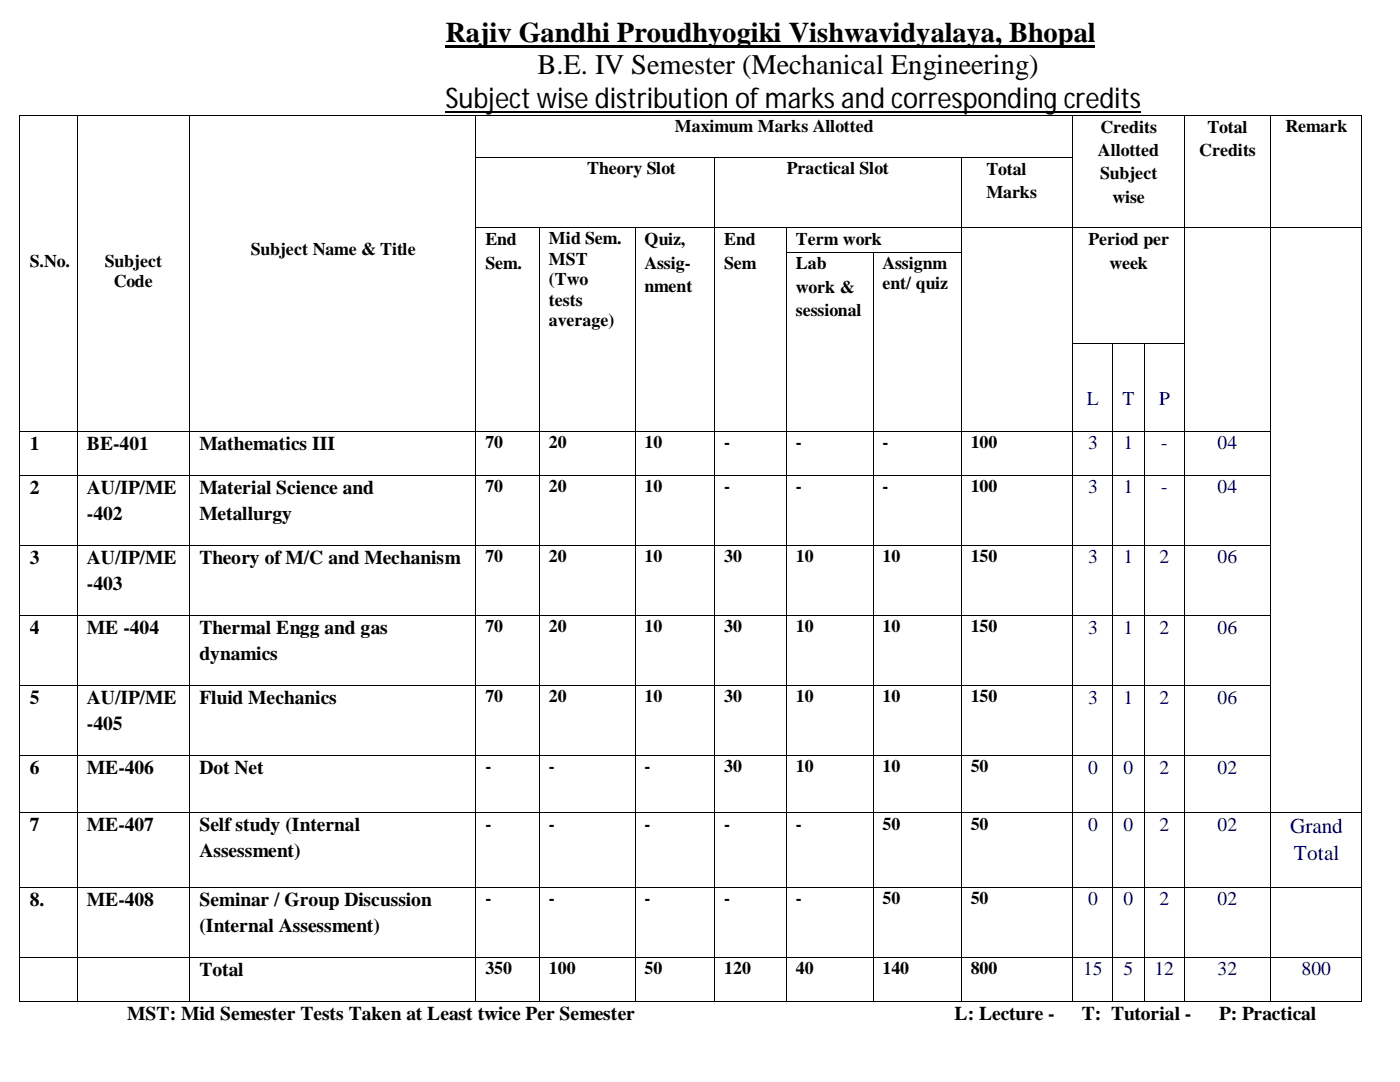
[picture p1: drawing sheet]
<svg xmlns="http://www.w3.org/2000/svg" width="279mm" height="216mm" viewBox="0 0 279 216" stroke-linecap="round" stroke-linejoin="round" font-family="sans-serif">
<defs><g id="words">
<g font-size="5.7">
<text x="88.9" y="8.4">Rajiv Gandhi Proudhyogiki Vishwavidyalaya, Bhopal</text>
<text x="107.3" y="14.7">B.E. IV Semester (Mechanical Engineering)</text>
<text x="88.9" y="21.5">Subject wise distribution of marks and corresponding credits</text>
</g>
<g font-size="4.2" fill="#000080">
<text x="257.5" y="166.1">Grand</text>
<text x="258.2" y="171.6">Total</text>
</g>
<g font-size="3.9" fill="#000080">
<text x="216.9" y="80.9">L</text>
<text x="224" y="80.9">T</text>
<text x="231.3" y="80.9">P</text>
<text x="217.2" y="89.7">3</text>
<text x="224.2" y="89.7">1</text>
<text x="231.7" y="89.7">-</text>
<text x="243" y="89.7">04</text>
<text x="217.2" y="98.5">3</text>
<text x="224.2" y="98.5">1</text>
<text x="231.7" y="98.5">-</text>
<text x="243" y="98.5">04</text>
<text x="217.2" y="112.4">3</text>
<text x="224.2" y="112.4">1</text>
<text x="231.4" y="112.4">2</text>
<text x="243" y="112.4">06</text>
<text x="217.2" y="126.4">3</text>
<text x="224.2" y="126.4">1</text>
<text x="231.4" y="126.4">2</text>
<text x="243" y="126.4">06</text>
<text x="217.2" y="140.4">3</text>
<text x="224.2" y="140.4">1</text>
<text x="231.4" y="140.4">2</text>
<text x="243" y="140.4">06</text>
<text x="217.2" y="154.3">0</text>
<text x="224.2" y="154.3">0</text>
<text x="231.4" y="154.3">2</text>
<text x="243" y="154.3">02</text>
<text x="217.2" y="165.8">0</text>
<text x="224.2" y="165.8">0</text>
<text x="231.4" y="165.8">2</text>
<text x="243" y="165.8">02</text>
<text x="217.2" y="180.7">0</text>
<text x="224.2" y="180.7">0</text>
<text x="231.4" y="180.7">2</text>
<text x="243" y="180.7">02</text>
<text x="216.2" y="194.6">15</text>
<text x="224.2" y="194.6">5</text>
<text x="230.4" y="194.6">12</text>
<text x="243" y="194.6">32</text>
<text x="259.8" y="194.6">800</text>
</g>
<g font-size="3.9">
<text x="5.9" y="89.7">1</text>
<text x="17.4" y="89.7">BE-401</text>
<text x="39.8" y="89.7">Mathematics III</text>
<text x="5.9" y="98.6">2</text>
<text x="17.4" y="98.6">AU/IP/ME</text>
<text x="39.8" y="98.6">Material Science and</text>
<text x="17.4" y="103.7">-402</text>
<text x="39.8" y="103.7">Metallurgy</text>
<text x="5.9" y="112.5">3</text>
<text x="17.4" y="112.5">AU/IP/ME</text>
<text x="39.8" y="112.5">Theory of M/C and Mechanism</text>
<text x="17.4" y="117.7">-403</text>
<text x="5.9" y="126.5">4</text>
<text x="17.4" y="126.5">ME -404</text>
<text x="39.8" y="126.5">Thermal Engg and gas</text>
<text x="39.8" y="131.7">dynamics</text>
<text x="5.9" y="140.5">5</text>
<text x="17.4" y="140.5">AU/IP/ME</text>
<text x="39.8" y="140.5">Fluid Mechanics</text>
<text x="17.4" y="145.6">-405</text>
<text x="5.9" y="154.4">6</text>
<text x="17.4" y="154.4">ME-406</text>
<text x="39.8" y="154.4">Dot Net</text>
<text x="5.9" y="165.9">7</text>
<text x="17.4" y="165.9">ME-407</text>
<text x="39.8" y="165.9">Self study (Internal</text>
<text x="39.8" y="171">Assessment)</text>
<text x="5.9" y="180.8">8.</text>
<text x="17.4" y="180.8">ME-408</text>
<text x="39.8" y="180.8">Seminar / Group Discussion</text>
<text x="39.8" y="185.9">(Internal Assessment)</text>
<text x="39.8" y="194.7">Total</text>
<text x="25.4" y="203.5">MST: Mid Semester Tests Taken at Least twice Per Semester</text>
<text x="190.5" y="203.5">L: Lecture -</text>
<text x="215.9" y="203.5">T: Tutorial -</text>
<text x="243.3" y="203.5">P: Practical</text>
</g>
<g font-size="3.6">
<text x="134.7" y="26.4">Maximum Marks Allotted</text>
<text x="219.6" y="26.5">Credits</text>
<text x="241" y="26.5">Total</text>
<text x="256.5" y="26.4">Remark</text>
<text x="117.2" y="34.8">Theory Slot</text>
<text x="157.1" y="34.8">Practical Slot</text>
<text x="196.8" y="34.9">Total</text>
<text x="219.1" y="31.2">Allotted</text>
<text x="219.5" y="35.8">Subject</text>
<text x="239.4" y="31.1">Credits</text>
<text x="196.8" y="39.5">Marks</text>
<text x="222" y="40.5">wise</text>
<text x="5.9" y="53.3">S.No.</text>
<text x="20.9" y="53.3">Subject</text>
<text x="50" y="50.8">Subject Name &amp; Title</text>
<text x="96.9" y="48.9">End</text>
<text x="96.9" y="53.6">Sem.</text>
<text x="109.6" y="48.8">Mid Sem.</text>
<text x="109.6" y="52.8">MST</text>
<text x="128.6" y="48.9">Quiz,</text>
<text x="128.6" y="53.6">Assig-</text>
<text x="144.5" y="48.9">End</text>
<text x="144.5" y="53.6">Sem</text>
<text x="158.8" y="48.9">Term work</text>
<text x="158.8" y="53.8">Lab</text>
<text x="176.1" y="53.7">Assignm</text>
<text x="217.3" y="48.9">Period per</text>
<text x="221.4" y="53.6">week</text>
<text x="22.7" y="57.3">Code</text>
<text x="109.6" y="56.9">(Two</text>
<text x="128.6" y="58.3">nment</text>
<text x="158.8" y="58.4">work &amp;</text>
<text x="176.1" y="57.7">ent/ quiz</text>
<text x="109.6" y="61">tests</text>
<text x="109.6" y="65">average)</text>
<text x="158.8" y="63.1">sessional</text>
<text x="96.9" y="89.4">70</text>
<text x="109.6" y="89.4">20</text>
<text x="128.6" y="89.4">10</text>
<text x="144.5" y="89.4">-</text>
<text x="158.8" y="89.4">-</text>
<text x="176.1" y="89.4">-</text>
<text x="193.7" y="89.4">100</text>
<text x="96.9" y="98.2">70</text>
<text x="109.6" y="98.2">20</text>
<text x="128.6" y="98.2">10</text>
<text x="144.5" y="98.2">-</text>
<text x="158.8" y="98.2">-</text>
<text x="176.1" y="98.2">-</text>
<text x="193.7" y="98.2">100</text>
<text x="96.9" y="112.2">70</text>
<text x="109.6" y="112.2">20</text>
<text x="128.6" y="112.2">10</text>
<text x="144.5" y="112.2">30</text>
<text x="158.8" y="112.2">10</text>
<text x="176.1" y="112.2">10</text>
<text x="193.7" y="112.2">150</text>
<text x="96.9" y="126.2">70</text>
<text x="109.6" y="126.2">20</text>
<text x="128.6" y="126.2">10</text>
<text x="144.5" y="126.2">30</text>
<text x="158.8" y="126.2">10</text>
<text x="176.1" y="126.2">10</text>
<text x="193.7" y="126.2">150</text>
<text x="96.9" y="140.1">70</text>
<text x="109.6" y="140.1">20</text>
<text x="128.6" y="140.1">10</text>
<text x="144.5" y="140.1">30</text>
<text x="158.8" y="140.1">10</text>
<text x="176.1" y="140.1">10</text>
<text x="193.7" y="140.1">150</text>
<text x="96.9" y="154.1">-</text>
<text x="109.6" y="154.1">-</text>
<text x="128.6" y="154.1">-</text>
<text x="144.5" y="154.1">30</text>
<text x="158.8" y="154.1">10</text>
<text x="176.1" y="154.1">10</text>
<text x="193.7" y="154.1">50</text>
<text x="96.9" y="165.5">-</text>
<text x="109.6" y="165.5">-</text>
<text x="128.6" y="165.5">-</text>
<text x="144.5" y="165.5">-</text>
<text x="158.8" y="165.5">-</text>
<text x="176.1" y="165.5">50</text>
<text x="193.7" y="165.5">50</text>
<text x="96.9" y="180.4">-</text>
<text x="109.6" y="180.4">-</text>
<text x="128.6" y="180.4">-</text>
<text x="144.5" y="180.4">-</text>
<text x="158.8" y="180.4">-</text>
<text x="176.1" y="180.4">50</text>
<text x="193.7" y="180.4">50</text>
<text x="96.9" y="194.4">350</text>
<text x="109.6" y="194.4">100</text>
<text x="128.6" y="194.4">50</text>
<text x="144.5" y="194.4">120</text>
<text x="158.8" y="194.4">40</text>
<text x="176.1" y="194.4">140</text>
<text x="193.7" y="194.4">800</text>
</g>
</g></defs>
<g fill="#000">
<path d="M88.9 9h129.6v.5h-129.6zM3.9 23h.2v.2h-.2zM3.9 31.4h.2v.2h-.2zM15.4 23h.2v.2h-.2zM15.4 31.4h.2v.2h-.2zM37.8 23h.1v.2h-.1zM37.8 31.4h.1v.2h-.1zM94.9 23h.2v.2h-.2zM94.9 31.4h.2v.2h-.2zM142.5 31.4h.2v.2h-.2zM191.8 31.4h.1v.2h-.1zM214 23h.2v.2h-.2z"/>
<path d="M214 31.4h.2v.2h-.2zM236.3 23h.2v.2h-.2zM236.3 31.4h.2v.2h-.2zM253.5 23h.2v.2h-.2zM253.5 31.4h.2v.2h-.2zM271.7 23h.2v.2h-.2zM271.7 31.4h.2v.2h-.2zM3.9 45.4h.2v.2h-.2zM3.9 50.3h.2v.2h-.2zM15.4 45.4h.2v.2h-.2zM15.4 50.3h.2v.2h-.2zM37.8 45.4h.1v.2h-.1z"/>
<path d="M37.8 50.3h.1v.2h-.1zM94.9 45.4h.2v.2h-.2zM94.9 50.3h.2v.2h-.2zM107.6 45.4h.2v.2h-.2zM107.6 50.3h.2v.2h-.2zM126.7 45.4h.1v.2h-.1zM126.7 50.3h.1v.2h-.1zM142.5 45.4h.2v.2h-.2zM142.5 50.3h.2v.2h-.2zM156.8 45.4h.2v.2h-.2zM156.8 50.3h.2v.2h-.2zM174.2 50.3h.1v.2h-.1z"/>
<path d="M191.8 45.4h.1v.2h-.1zM191.8 50.3h.1v.2h-.1zM214 45.4h.2v.2h-.2zM214 50.3h.2v.2h-.2zM236.3 45.4h.2v.2h-.2zM236.3 50.3h.2v.2h-.2zM253.5 45.4h.2v.2h-.2zM253.5 50.3h.2v.2h-.2zM271.7 45.4h.2v.2h-.2zM271.7 50.3h.2v.2h-.2zM3.9 68.5h.2v.2h-.2zM15.4 68.5h.2v.2h-.2z"/>
<path d="M37.8 68.5h.1v.2h-.1zM94.9 68.5h.2v.2h-.2zM107.6 68.5h.2v.2h-.2zM126.7 68.5h.1v.2h-.1zM142.5 68.5h.2v.2h-.2zM156.8 68.5h.2v.2h-.2zM174.2 68.5h.1v.2h-.1zM191.8 68.5h.1v.2h-.1zM214 68.5h.2v.2h-.2zM222 68.5h.2v.2h-.2zM228.3 68.5h.2v.2h-.2zM236.3 68.5h.2v.2h-.2z"/>
<path d="M253.5 68.5h.2v.2h-.2zM271.7 68.5h.2v.2h-.2zM3.9 86h.2v.2h-.2zM3.9 94.8h.2v.2h-.2zM15.4 86h.2v.2h-.2zM15.4 94.8h.2v.2h-.2zM37.8 86h.1v.2h-.1zM37.8 94.8h.1v.2h-.1zM94.9 86h.2v.2h-.2zM94.9 94.8h.2v.2h-.2zM107.6 86h.2v.2h-.2zM107.6 94.8h.2v.2h-.2z"/>
<path d="M126.7 86h.1v.2h-.1zM126.7 94.8h.1v.2h-.1zM142.5 86h.2v.2h-.2zM142.5 94.8h.2v.2h-.2zM156.8 86h.2v.2h-.2zM156.8 94.8h.2v.2h-.2zM174.2 86h.1v.2h-.1zM174.2 94.8h.1v.2h-.1zM191.8 86h.1v.2h-.1zM191.8 94.8h.1v.2h-.1zM214 86h.2v.2h-.2zM214 94.8h.2v.2h-.2z"/>
<path d="M222 86h.2v.2h-.2zM222 94.8h.2v.2h-.2zM228.3 86h.2v.2h-.2zM228.3 94.8h.2v.2h-.2zM236.3 86h.2v.2h-.2zM236.3 94.8h.2v.2h-.2zM253.5 86h.2v.2h-.2zM253.5 94.8h.2v.2h-.2zM271.7 86h.2v.2h-.2zM271.7 94.8h.2v.2h-.2zM3.9 108.8h.2v.2h-.2zM15.4 108.8h.2v.2h-.2z"/>
<path d="M37.8 108.8h.1v.2h-.1zM94.9 108.8h.2v.2h-.2zM107.6 108.8h.2v.2h-.2zM126.7 108.8h.1v.2h-.1zM142.5 108.8h.2v.2h-.2zM156.8 108.8h.2v.2h-.2zM174.2 108.8h.1v.2h-.1zM191.8 108.8h.1v.2h-.1zM214 108.8h.2v.2h-.2zM222 108.8h.2v.2h-.2zM228.3 108.8h.2v.2h-.2zM236.3 108.8h.2v.2h-.2z"/>
<path d="M253.5 108.8h.2v.2h-.2zM271.7 108.8h.2v.2h-.2zM3.9 122.8h.2v.1h-.2zM3.9 136.7h.2v.2h-.2zM15.4 122.8h.2v.1h-.2zM15.4 136.7h.2v.2h-.2zM37.8 122.8h.1v.1h-.1zM37.8 136.7h.1v.2h-.1zM94.9 122.8h.2v.1h-.2zM94.9 136.7h.2v.2h-.2zM107.6 122.8h.2v.1h-.2zM107.6 136.7h.2v.2h-.2z"/>
<path d="M126.7 122.8h.1v.1h-.1zM126.7 136.7h.1v.2h-.1zM142.5 122.8h.2v.1h-.2zM142.5 136.7h.2v.2h-.2zM156.8 122.8h.2v.1h-.2zM156.8 136.7h.2v.2h-.2zM174.2 122.8h.1v.1h-.1zM174.2 136.7h.1v.2h-.1zM191.8 122.8h.1v.1h-.1zM191.8 136.7h.1v.2h-.1zM214 122.8h.2v.1h-.2zM214 136.7h.2v.2h-.2z"/>
<path d="M222 122.8h.2v.1h-.2zM222 136.7h.2v.2h-.2zM228.3 122.8h.2v.1h-.2zM228.3 136.7h.2v.2h-.2zM236.3 122.8h.2v.1h-.2zM236.3 136.7h.2v.2h-.2zM253.5 122.8h.2v.1h-.2zM253.5 136.7h.2v.2h-.2zM271.7 122.8h.2v.1h-.2zM271.7 136.7h.2v.2h-.2zM3.9 150.7h.2v.2h-.2zM15.4 150.7h.2v.2h-.2z"/>
<path d="M37.8 150.7h.1v.2h-.1zM94.9 150.7h.2v.2h-.2zM107.6 150.7h.2v.2h-.2zM126.7 150.7h.1v.2h-.1zM142.5 150.7h.2v.2h-.2zM156.8 150.7h.2v.2h-.2zM174.2 150.7h.1v.2h-.1zM191.8 150.7h.1v.2h-.1zM214 150.7h.2v.2h-.2zM222 150.7h.2v.2h-.2zM228.3 150.7h.2v.2h-.2zM236.3 150.7h.2v.2h-.2z"/>
<path d="M253.5 150.7h.2v.2h-.2zM271.7 150.7h.2v.2h-.2zM3.9 162.1h.2v.2h-.2zM3.9 177h.2v.2h-.2zM15.4 162.1h.2v.2h-.2zM15.4 177h.2v.2h-.2zM37.8 162.1h.1v.2h-.1zM37.8 177h.1v.2h-.1zM94.9 162.1h.2v.2h-.2zM94.9 177h.2v.2h-.2zM107.6 162.1h.2v.2h-.2zM107.6 177h.2v.2h-.2z"/>
<path d="M126.7 162.1h.1v.2h-.1zM126.7 177h.1v.2h-.1zM142.5 162.1h.2v.2h-.2zM142.5 177h.2v.2h-.2zM156.8 162.1h.2v.2h-.2zM156.8 177h.2v.2h-.2zM174.2 162.1h.1v.2h-.1zM174.2 177h.1v.2h-.1zM191.8 162.1h.1v.2h-.1zM191.8 177h.1v.2h-.1zM214 162.1h.2v.2h-.2zM214 177h.2v.2h-.2z"/>
<path d="M222 162.1h.2v.2h-.2zM222 177h.2v.2h-.2zM228.3 162.1h.2v.2h-.2zM228.3 177h.2v.2h-.2zM236.3 162.1h.2v.2h-.2zM236.3 177h.2v.2h-.2zM253.5 162.1h.2v.2h-.2zM253.5 177h.2v.2h-.2zM271.7 162.1h.2v.2h-.2zM271.7 177h.2v.2h-.2zM3.9 191h.2v.2h-.2zM3.9 199.8h.2v.2h-.2z"/>
<path d="M15.4 191h.2v.2h-.2zM15.4 199.8h.2v.2h-.2zM37.8 191h.1v.2h-.1zM37.8 199.8h.1v.2h-.1zM94.9 191h.2v.2h-.2zM94.9 199.8h.2v.2h-.2zM107.6 191h.2v.2h-.2zM107.6 199.8h.2v.2h-.2zM126.7 191h.1v.2h-.1zM126.7 199.8h.1v.2h-.1zM142.5 191h.2v.2h-.2zM142.5 199.8h.2v.2h-.2z"/>
<path d="M156.8 191h.2v.2h-.2zM156.8 199.8h.2v.2h-.2zM174.2 191h.1v.2h-.1zM174.2 199.8h.1v.2h-.1zM191.8 191h.1v.2h-.1zM191.8 199.8h.1v.2h-.1zM214 191h.2v.2h-.2zM214 199.8h.2v.2h-.2zM222 191h.2v.2h-.2zM222 199.8h.2v.2h-.2zM228.3 191h.2v.2h-.2zM228.3 199.8h.2v.2h-.2z"/>
<path d="M236.3 191h.2v.2h-.2zM236.3 199.8h.2v.2h-.2zM253.5 191h.2v.2h-.2zM253.5 199.8h.2v.2h-.2zM271.7 191h.2v.2h-.2zM271.7 199.8h.2v.2h-.2z"/>
</g>
<path d="M88.9 22.4h138.8" fill="none" stroke="#000" stroke-width=".34"/>
<g fill="none" stroke="#000" stroke-width=".2">
<path d="M4 23.2v8.2M4 31.6v13.8M4.1 23.1h11.3M15.5 23.2v8.2M15.5 31.6v13.8M15.6 23.1h22.2M37.8 23.2v8.2M37.8 31.6v13.8M37.9 23.1h57M95 23.2v8.2M95 31.6v13.8M95.1 23.1h118.9"/>
<path d="M95.1 31.5h47.4M142.6 31.6v13.8M142.7 31.5h49.1M191.9 31.6v13.8M191.9 31.5h22.1M214.1 23.2v8.2M214.1 31.6v13.8M214.2 23.1h22.1M236.4 23.2v8.2M236.4 31.6v13.8M236.5 23.1h17M253.6 23.2v8.2"/>
<path d="M253.6 31.6v13.8M253.7 23.1h18M271.8 23.2v8.2M271.8 31.6v13.8M4 45.6v4.7M4 50.5v18M15.5 45.6v4.7M15.5 50.5v18M37.8 45.6v4.7M37.8 50.5v18M95 45.6v4.7M95 50.5v18"/>
<path d="M95.1 45.5h12.5M107.7 45.6v4.7M107.7 50.5v18M107.8 45.5h18.9M126.7 45.6v4.7M126.7 50.5v18M126.8 45.5h15.7M142.6 45.6v4.7M142.6 50.5v18M142.7 45.5h14.1M156.9 45.6v4.7M156.9 50.5v18"/>
<path d="M157 45.5h34.8M157 50.4h17.2M174.2 50.5v18M174.3 50.4h17.5M191.9 45.6v4.7M191.9 50.5v18M191.9 45.5h22.1M214.1 45.6v4.7M214.1 50.5v18M214.2 45.5h22.1M236.4 45.6v4.7M236.4 50.5v18"/>
<path d="M236.5 45.5h17M253.6 45.6v4.7M253.6 50.5v18M253.7 45.5h18M271.8 45.6v4.7M271.8 50.5v18M4 68.7v17.3M15.5 68.7v17.3M37.8 68.7v17.3M95 68.7v17.3M107.7 68.7v17.3M126.7 68.7v17.3"/>
<path d="M142.6 68.7v17.3M156.9 68.7v17.3M174.2 68.7v17.3M191.9 68.7v17.3M214.1 68.7v17.3M214.2 68.6h7.8M222.1 68.7v17.3M222.2 68.6h6.1M228.4 68.7v17.3M228.5 68.6h7.8M236.4 68.7v17.3M253.6 68.7v17.3"/>
<path d="M271.8 68.7v17.3M4 86.2v8.6M4 95v13.8M4.1 86.1h11.3M4.1 94.9h11.3M15.5 86.2v8.6M15.5 95v13.8M15.6 86.1h22.2M15.6 94.9h22.2M37.8 86.2v8.6M37.8 95v13.8M37.9 86.1h57"/>
<path d="M37.9 94.9h57M95 86.2v8.6M95 95v13.8M95.1 86.1h12.5M95.1 94.9h12.5M107.7 86.2v8.6M107.7 95v13.8M107.8 86.1h18.9M107.8 94.9h18.9M126.7 86.2v8.6M126.7 95v13.8M126.8 86.1h15.7"/>
<path d="M126.8 94.9h15.7M142.6 86.2v8.6M142.6 95v13.8M142.7 86.1h14.1M142.7 94.9h14.1M156.9 86.2v8.6M156.9 95v13.8M157 86.1h17.2M157 94.9h17.2M174.2 86.2v8.6M174.2 95v13.8M174.3 86.1h17.5"/>
<path d="M174.3 94.9h17.5M191.9 86.2v8.6M191.9 95v13.8M191.9 86.1h22.1M191.9 94.9h22.1M214.1 86.2v8.6M214.1 95v13.8M214.2 86.1h7.8M214.2 94.9h7.8M222.1 86.2v8.6M222.1 95v13.8M222.2 86.1h6.1"/>
<path d="M222.2 94.9h6.1M228.4 86.2v8.6M228.4 95v13.8M228.5 86.1h7.8M228.5 94.9h7.8M236.4 86.2v8.6M236.4 95v13.8M236.5 86.1h17M236.5 94.9h17M253.6 86.2v8.6M253.6 95v13.8M271.8 86.2v8.6"/>
<path d="M271.8 95v13.8M4 109v13.8M4.1 108.9h11.3M15.5 109v13.8M15.6 108.9h22.2M37.8 109v13.8M37.9 108.9h57M95 109v13.8M95.1 108.9h12.5M107.7 109v13.8M107.8 108.9h18.9M126.7 109v13.8"/>
<path d="M126.8 108.9h15.7M142.6 109v13.8M142.7 108.9h14.1M156.9 109v13.8M157 108.9h17.2M174.2 109v13.8M174.3 108.9h17.5M191.9 109v13.8M191.9 108.9h22.1M214.1 109v13.8M214.2 108.9h7.8M222.1 109v13.8"/>
<path d="M222.2 108.9h6.1M228.4 109v13.8M228.5 108.9h7.8M236.4 109v13.8M236.5 108.9h17M253.6 109v13.8M271.8 109v13.8M4 122.9v13.8M4 136.9v13.8M4.1 122.9h11.3M4.1 136.8h11.3M15.5 122.9v13.8"/>
<path d="M15.5 136.9v13.8M15.6 122.9h22.2M15.6 136.8h22.2M37.8 122.9v13.8M37.8 136.9v13.8M37.9 122.9h57M37.9 136.8h57M95 122.9v13.8M95 136.9v13.8M95.1 122.9h12.5M95.1 136.8h12.5M107.7 122.9v13.8"/>
<path d="M107.7 136.9v13.8M107.8 122.9h18.9M107.8 136.8h18.9M126.7 122.9v13.8M126.7 136.9v13.8M126.8 122.9h15.7M126.8 136.8h15.7M142.6 122.9v13.8M142.6 136.9v13.8M142.7 122.9h14.1M142.7 136.8h14.1M156.9 122.9v13.8"/>
<path d="M156.9 136.9v13.8M157 122.9h17.2M157 136.8h17.2M174.2 122.9v13.8M174.2 136.9v13.8M174.3 122.9h17.5M174.3 136.8h17.5M191.9 122.9v13.8M191.9 136.9v13.8M191.9 122.9h22.1M191.9 136.8h22.1M214.1 122.9v13.8"/>
<path d="M214.1 136.9v13.8M214.2 122.9h7.8M214.2 136.8h7.8M222.1 122.9v13.8M222.1 136.9v13.8M222.2 122.9h6.1M222.2 136.8h6.1M228.4 122.9v13.8M228.4 136.9v13.8M228.5 122.9h7.8M228.5 136.8h7.8M236.4 122.9v13.8"/>
<path d="M236.4 136.9v13.8M236.5 122.9h17M236.5 136.8h17M253.6 122.9v13.8M253.6 136.9v13.8M271.8 122.9v13.8M271.8 136.9v13.8M4 150.9v11.2M4.1 150.8h11.3M15.5 150.9v11.2M15.6 150.8h22.2M37.8 150.9v11.2"/>
<path d="M37.9 150.8h57M95 150.9v11.2M95.1 150.8h12.5M107.7 150.9v11.2M107.8 150.8h18.9M126.7 150.9v11.2M126.8 150.8h15.7M142.6 150.9v11.2M142.7 150.8h14.1M156.9 150.9v11.2M157 150.8h17.2M174.2 150.9v11.2"/>
<path d="M174.3 150.8h17.5M191.9 150.9v11.2M191.9 150.8h22.1M214.1 150.9v11.2M214.2 150.8h7.8M222.1 150.9v11.2M222.2 150.8h6.1M228.4 150.9v11.2M228.5 150.8h7.8M236.4 150.9v11.2M236.5 150.8h17M253.6 150.9v11.2"/>
<path d="M271.8 150.9v11.2M4 162.3v14.7M4 177.2v13.8M4.1 162.2h11.3M4.1 177.1h11.3M15.5 162.3v14.7M15.5 177.2v13.8M15.6 162.2h22.2M15.6 177.1h22.2M37.8 162.3v14.7M37.8 177.2v13.8M37.9 162.2h57"/>
<path d="M37.9 177.1h57M95 162.3v14.7M95 177.2v13.8M95.1 162.2h12.5M95.1 177.1h12.5M107.7 162.3v14.7M107.7 177.2v13.8M107.8 162.2h18.9M107.8 177.1h18.9M126.7 162.3v14.7M126.7 177.2v13.8M126.8 162.2h15.7"/>
<path d="M126.8 177.1h15.7M142.6 162.3v14.7M142.6 177.2v13.8M142.7 162.2h14.1M142.7 177.1h14.1M156.9 162.3v14.7M156.9 177.2v13.8M157 162.2h17.2M157 177.1h17.2M174.2 162.3v14.7M174.2 177.2v13.8M174.3 162.2h17.5"/>
<path d="M174.3 177.1h17.5M191.9 162.3v14.7M191.9 177.2v13.8M191.9 162.2h22.1M191.9 177.1h22.1M214.1 162.3v14.7M214.1 177.2v13.8M214.2 162.2h7.8M214.2 177.1h7.8M222.1 162.3v14.7M222.1 177.2v13.8M222.2 162.2h6.1"/>
<path d="M222.2 177.1h6.1M228.4 162.3v14.7M228.4 177.2v13.8M228.5 162.2h7.8M228.5 177.1h7.8M236.4 162.3v14.7M236.4 177.2v13.8M236.5 162.2h17M236.5 177.1h17M253.6 162.3v14.7M253.6 177.2v13.8M253.7 162.2h18"/>
<path d="M253.7 177.1h18M271.8 162.3v14.7M271.8 177.2v13.8M4 191.2v8.6M4.1 191.1h11.3M4.1 199.9h11.3M15.5 191.2v8.6M15.6 191.1h22.2M15.6 199.9h22.2M37.8 191.2v8.6M37.9 191.1h57M37.9 199.9h57"/>
<path d="M95 191.2v8.6M95.1 191.1h12.5M95.1 199.9h12.5M107.7 191.2v8.6M107.8 191.1h18.9M107.8 199.9h18.9M126.7 191.2v8.6M126.8 191.1h15.7M126.8 199.9h15.7M142.6 191.2v8.6M142.7 191.1h14.1M142.7 199.9h14.1"/>
<path d="M156.9 191.2v8.6M157 191.1h17.2M157 199.9h17.2M174.2 191.2v8.6M174.3 191.1h17.5M174.3 199.9h17.5M191.9 191.2v8.6M191.9 191.1h22.1M191.9 199.9h22.1M214.1 191.2v8.6M214.2 191.1h7.8M214.2 199.9h7.8"/>
<path d="M222.1 191.2v8.6M222.2 191.1h6.1M222.2 199.9h6.1M228.4 191.2v8.6M228.5 191.1h7.8M228.5 199.9h7.8M236.4 191.2v8.6M236.5 191.1h17M236.5 199.9h17M253.6 191.2v8.6M253.7 191.1h18M253.7 199.9h18"/>
<path d="M271.8 191.2v8.6"/>
</g>
<use href="#words"/>
</svg>
